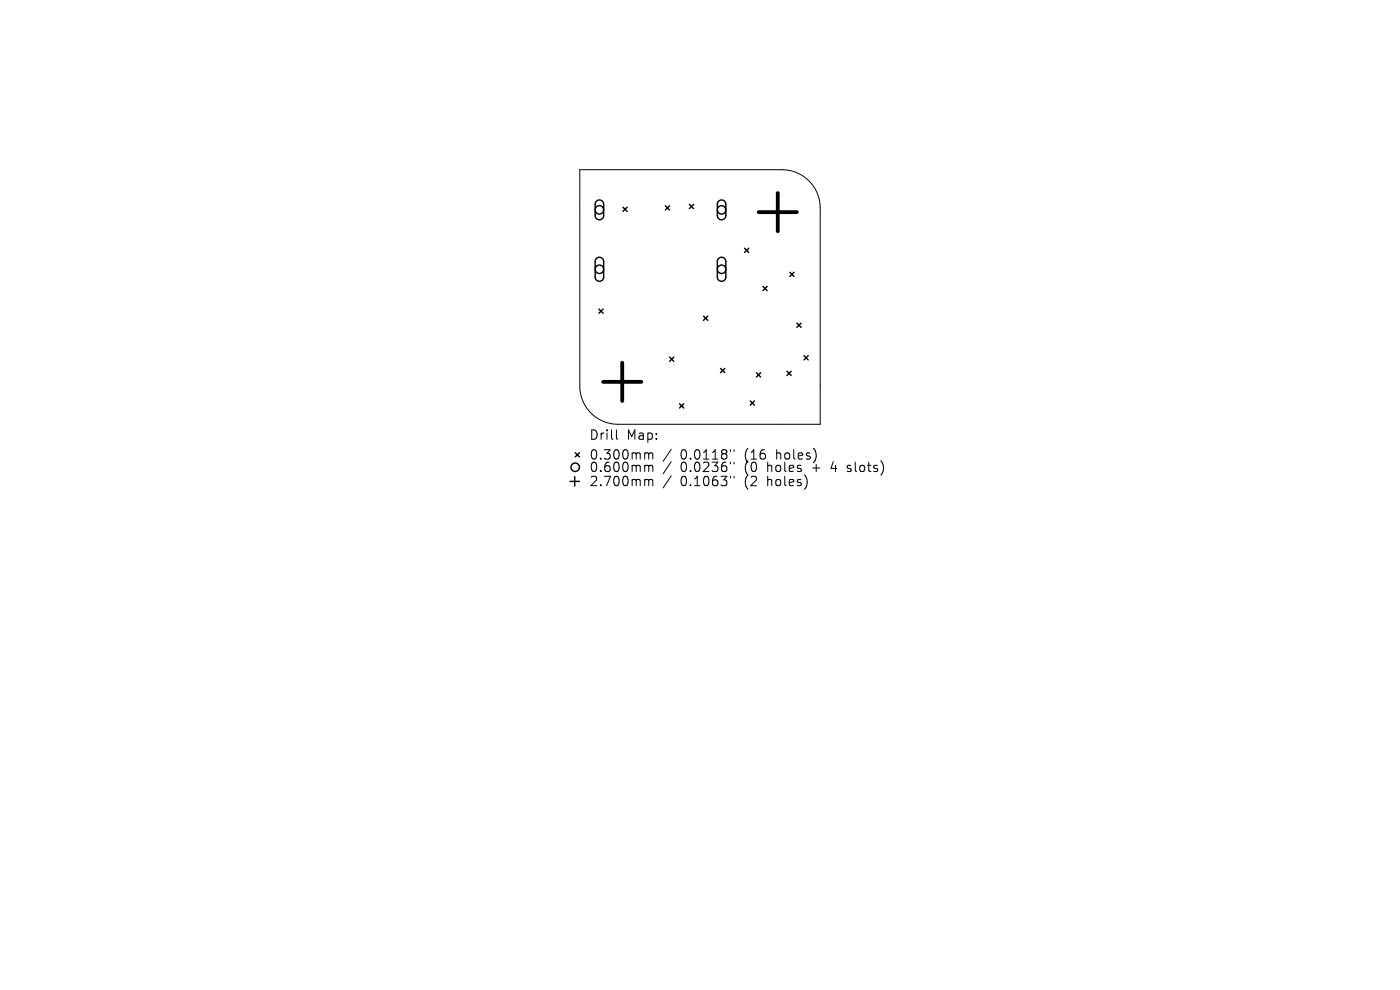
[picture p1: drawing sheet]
<svg xmlns="http://www.w3.org/2000/svg" width="297mm" height="210mm" viewBox="0 0 297 210" stroke-linecap="round" stroke-linejoin="round" font-family="sans-serif">
<defs><g id="words">
<g font-size="2.8">
<text x="124.9" y="93.6">Drill</text>
<text x="132.9" y="93.6">Map:</text>
<text x="124.9" y="97.8">0.300mm</text>
<text x="124.9" y="100.4">0.600mm</text>
<text x="144.4" y="97.8">0.0118&quot;</text>
<text x="144.4" y="100.4">0.0236&quot;</text>
<text x="158.1" y="97.8">(16</text>
<text x="158.1" y="100.4">(0</text>
<text x="163.1" y="100.4">holes</text>
<text x="165" y="97.8">holes)</text>
<text x="172.8" y="100.4">+</text>
<text x="177" y="100.4">4</text>
<text x="180.6" y="100.4">slots)</text>
<text x="124.9" y="103.4">2.700mm</text>
<text x="144.4" y="103.4">0.1063&quot;</text>
<text x="158.1" y="103.4">(2</text>
<text x="163.1" y="103.4">holes)</text>
</g>
</g></defs>
<g fill="none" stroke="#000" stroke-width=".21">
<path d="M123 36h42.9a8.1 8.1 0 0 1 8.1 8.1v45.9h-42.9a8.1 8.1 0 0 1-8.1-8.1zM130.8 91.2v1.7l.3 .3M137.1 96.1l.4 .1 .1 .1M137.1 98.7l.4 .1 .1 .2M137.6 96.3l.3-.2 .5 .1 .1 1.2M137.6 96.3v1.1M137.6 99v1M137.6 99l.3-.3 .5 .1 .1 1.2M142.4 95.3l-1.7 2.6M142.4 97.9l-1.7 2.6M155 95.4v.4M155 98v.4"/>
<path d="M155.7 95.4v.4M155.7 98v.4M179.7 99.9l.2 .1M179.8 98.8v.5M137.1 101.7l.4 .1 .1 .2M137.6 102v1M137.6 102l.3-.3 .5 .1 .1 1.2M142.4 100.9l-1.7 2.6M155 101v.4M155.7 101v.4"/>
</g>
<g fill="none" stroke="#000" stroke-width=".3">
<path d="M126.5 42.7a.9 .9 0 0 1 1-.2 .9 .9 0 0 1 .6 .8v2.4a.9 .9 0 0 1-.9 .9 .9 .9 0 0 1-.9-.9v-2.5zM126.5 54.8a.9 .9 0 0 1 1-.2 .9 .9 0 0 1 .6 .9v3.3a.9 .9 0 0 1-.9 .9 .9 .9 0 0 1-.9-.9v-3.4zM132.2 44l.9 .9M133.1 44l-.9 .9M141.2 43.7l.9 .9M142.1 43.7l-.9 .9M146.3 43.4l.9 .9M147.2 43.4l-.9 .9M152.4 42.7a.9 .9 0 0 1 1-.2 .9 .9 0 0 1 .6 .8v2.4a.9 .9 0 0 1-.9 .9 .9 .9 0 0 1-.9-.9v-2.5zM152.4 54.8a.9 .9 0 0 1 1-.2 .9 .9 0 0 1 .6 .9v3.3a.9 .9 0 0 1-.9 .9 .9 .9 0 0 1-.9-.9v-3.4zM158 52.7l.9 .9M158.9 52.7l-.9 .9"/>
<path d="M167.6 57.8l.9 .9M168.5 57.8l-.9 .9M127.1 65.6l.9 .9M128 65.6l-.9 .9M142.1 75.8l.9 .9M143 75.8l-.9 .9M149.3 67.1l.9 .9M150.2 67.1l-.9 .9M152.9 78.2l.9 .9M153.8 78.2l-.9 .9M160.5 79.1l.9 .9M161.4 79.1l-.9 .9"/>
<path d="M161.9 60.8l.9 .9M162.8 60.8l-.9 .9M167 78.8l.9 .9M167.9 78.8l-.9 .9M169.1 68.6l.9 .9M170 68.6l-.9 .9M170.6 75.5l.9 .9M171.5 75.5l-.9 .9M122 96l.9 .9M122.9 96l-.9 .9M144.2 85.7l.9 .9M145.1 85.7l-.9 .9"/>
<path d="M159.2 85.1l.9 .9M160.1 85.1l-.9 .9M120.9 102.1h2M121.9 101.1v2"/>
<circle cx="127.2" cy="44.5" r=".9"/>
<circle cx="127.2" cy="57.1" r=".9"/>
<circle cx="153.1" cy="44.5" r=".9"/>
<circle cx="153.1" cy="57.1" r=".9"/>
<circle cx="122" cy="99.1" r=".9"/>
</g>
<path d="M161 45h8.1M165 41v8.1M132 77v8.1M128 81h8.1" fill="none" stroke="#000" stroke-width=".81"/>
<use href="#words"/>
</svg>
